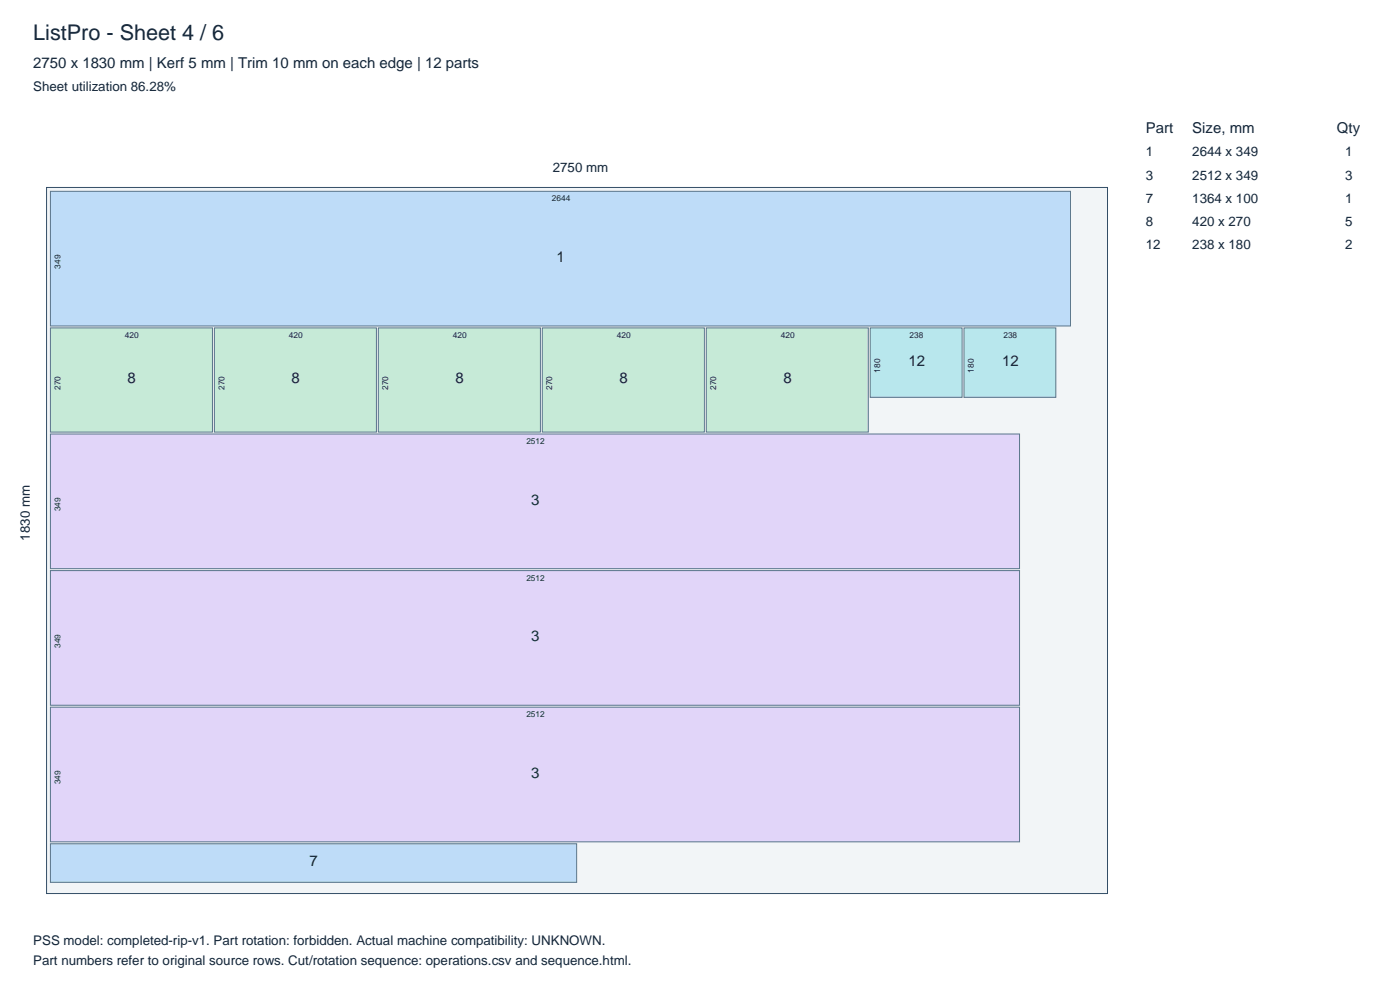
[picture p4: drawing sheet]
<svg xmlns="http://www.w3.org/2000/svg" width="297mm" height="210mm" viewBox="0 0 297 210" stroke-linecap="round" stroke-linejoin="round" font-family="sans-serif">
<defs><g id="words">
<text font-size="4.6" fill="#142638" x="7.1" y="8.5">ListPro - Sheet 4 / 6</text>
<g font-size="3.2" fill="#142638">
<text x="7.1" y="14.5">2750 x 1830 mm | Kerf 5 mm | Trim 10 mm on each edge | 12 parts</text>
<text x="243.1" y="28.2">Part</text>
<text x="252.9" y="28.2">Size, mm</text>
<text x="283.6" y="28.2">Qty</text>
<text x="118.1" y="55.6">1</text>
<text x="192.7" y="77.6">12</text>
<text x="212.6" y="77.6">12</text>
<text x="27.1" y="81.3">8</text>
<text x="61.8" y="81.3">8</text>
<text x="96.6" y="81.3">8</text>
<text x="131.4" y="81.3">8</text>
<text x="166.2" y="81.3">8</text>
<text x="112.7" y="107.1">3</text>
<text x="112.7" y="136">3</text>
<text x="112.7" y="165">3</text>
<text x="65.7" y="183.8">7</text>
</g>
<g font-size="2.8" fill="#142638">
<text x="7.1" y="19.4">Sheet utilization 86.28%</text>
<text x="243.1" y="33.2">1</text>
<text x="252.9" y="33.2">2644 x 349</text>
<text x="285.4" y="33.2">1</text>
<text x="117.3" y="36.6">2750 mm</text>
<text x="243.1" y="38.1">3</text>
<text x="252.9" y="38.1">2512 x 349</text>
<text x="285.4" y="38.1">3</text>
<text x="243.1" y="43">7</text>
<text x="243.1" y="48">8</text>
<text x="252.9" y="43">1364 x 100</text>
<text x="252.9" y="48">420 x 270</text>
<text x="285.4" y="43">1</text>
<text x="285.4" y="48">5</text>
<text x="243.1" y="52.9">12</text>
<text x="252.9" y="52.9">238 x 180</text>
<text x="285.4" y="52.9">2</text>
<text x="6.3" y="114.7" transform="rotate(-90 6.3 114.7)">1830 mm</text>
<text x="7.1" y="200.5">PSS model: completed-rip-v1. Part rotation: forbidden. Actual machine compatibility: UNKNOWN.</text>
<text x="7.1" y="204.7">Part numbers refer to original source rows. Cut/rotation sequence: operations.csv and sequence.html.</text>
</g>
<g font-size="1.8" fill="#142638">
<text x="117.1" y="42.7">2644</text>
<text x="12.8" y="57" transform="rotate(-90 12.8 57)">349</text>
<text x="26.5" y="71.7">420</text>
<text x="61.3" y="71.7">420</text>
<text x="96.1" y="71.7">420</text>
<text x="130.9" y="71.7">420</text>
<text x="165.6" y="71.7">420</text>
<text x="193" y="71.7">238</text>
<text x="212.9" y="71.7">238</text>
<text x="12.8" y="82.7" transform="rotate(-90 12.8 82.7)">270</text>
<text x="47.6" y="82.7" transform="rotate(-90 47.6 82.7)">270</text>
<text x="82.4" y="82.7" transform="rotate(-90 82.4 82.7)">270</text>
<text x="117.2" y="82.7" transform="rotate(-90 117.2 82.7)">270</text>
<text x="151.9" y="82.7" transform="rotate(-90 151.9 82.7)">270</text>
<text x="186.7" y="79" transform="rotate(-90 186.7 79)">180</text>
<text x="206.6" y="79" transform="rotate(-90 206.6 79)">180</text>
<text x="111.7" y="94.2">2512</text>
<text x="12.8" y="108.5" transform="rotate(-90 12.8 108.5)">349</text>
<text x="111.7" y="123.2">2512</text>
<text x="12.8" y="137.4" transform="rotate(-90 12.8 137.4)">349</text>
<text x="111.7" y="152.1">2512</text>
<text x="12.8" y="166.4" transform="rotate(-90 12.8 166.4)">349</text>
</g>
</g></defs>
<path d="M9.9 39.8h225v149.7h-225z" fill="#f2f5f7" stroke="#334d66" stroke-width=".21"/>
<path d="M10.7 40.6h216.4v28.5h-216.4z" fill="#bedcf8" stroke="#59758c" stroke-width=".21"/>
<g fill="#c6ead7" stroke="#59758c" stroke-width=".21">
<path d="M10.7 69.6h34.4v22.1h-34.4z"/>
<path d="M45.5 69.6h34.4v22.1h-34.4z"/>
<path d="M80.3 69.6h34.3v22.1h-34.3z"/>
<path d="M115 69.6h34.4v22.1h-34.4z"/>
<path d="M149.8 69.6h34.4v22.1h-34.4z"/>
</g>
<g fill="#b8e7ed" stroke="#59758c" stroke-width=".21">
<path d="M184.6 69.6h19.5v14.7h-19.5z"/>
<path d="M204.5 69.6h19.5v14.7h-19.5z"/>
</g>
<g fill="#e1d5f9" stroke="#59758c" stroke-width=".21">
<path d="M10.7 92.1h205.6v28.5h-205.6z"/>
<path d="M10.7 121h205.6v28.6h-205.6z"/>
<path d="M10.7 150h205.6v28.6h-205.6z"/>
</g>
<path d="M10.7 179h111.6v8.2h-111.6z" fill="#bedcf8" stroke="#59758c" stroke-width=".21"/>
<use href="#words"/>
</svg>
